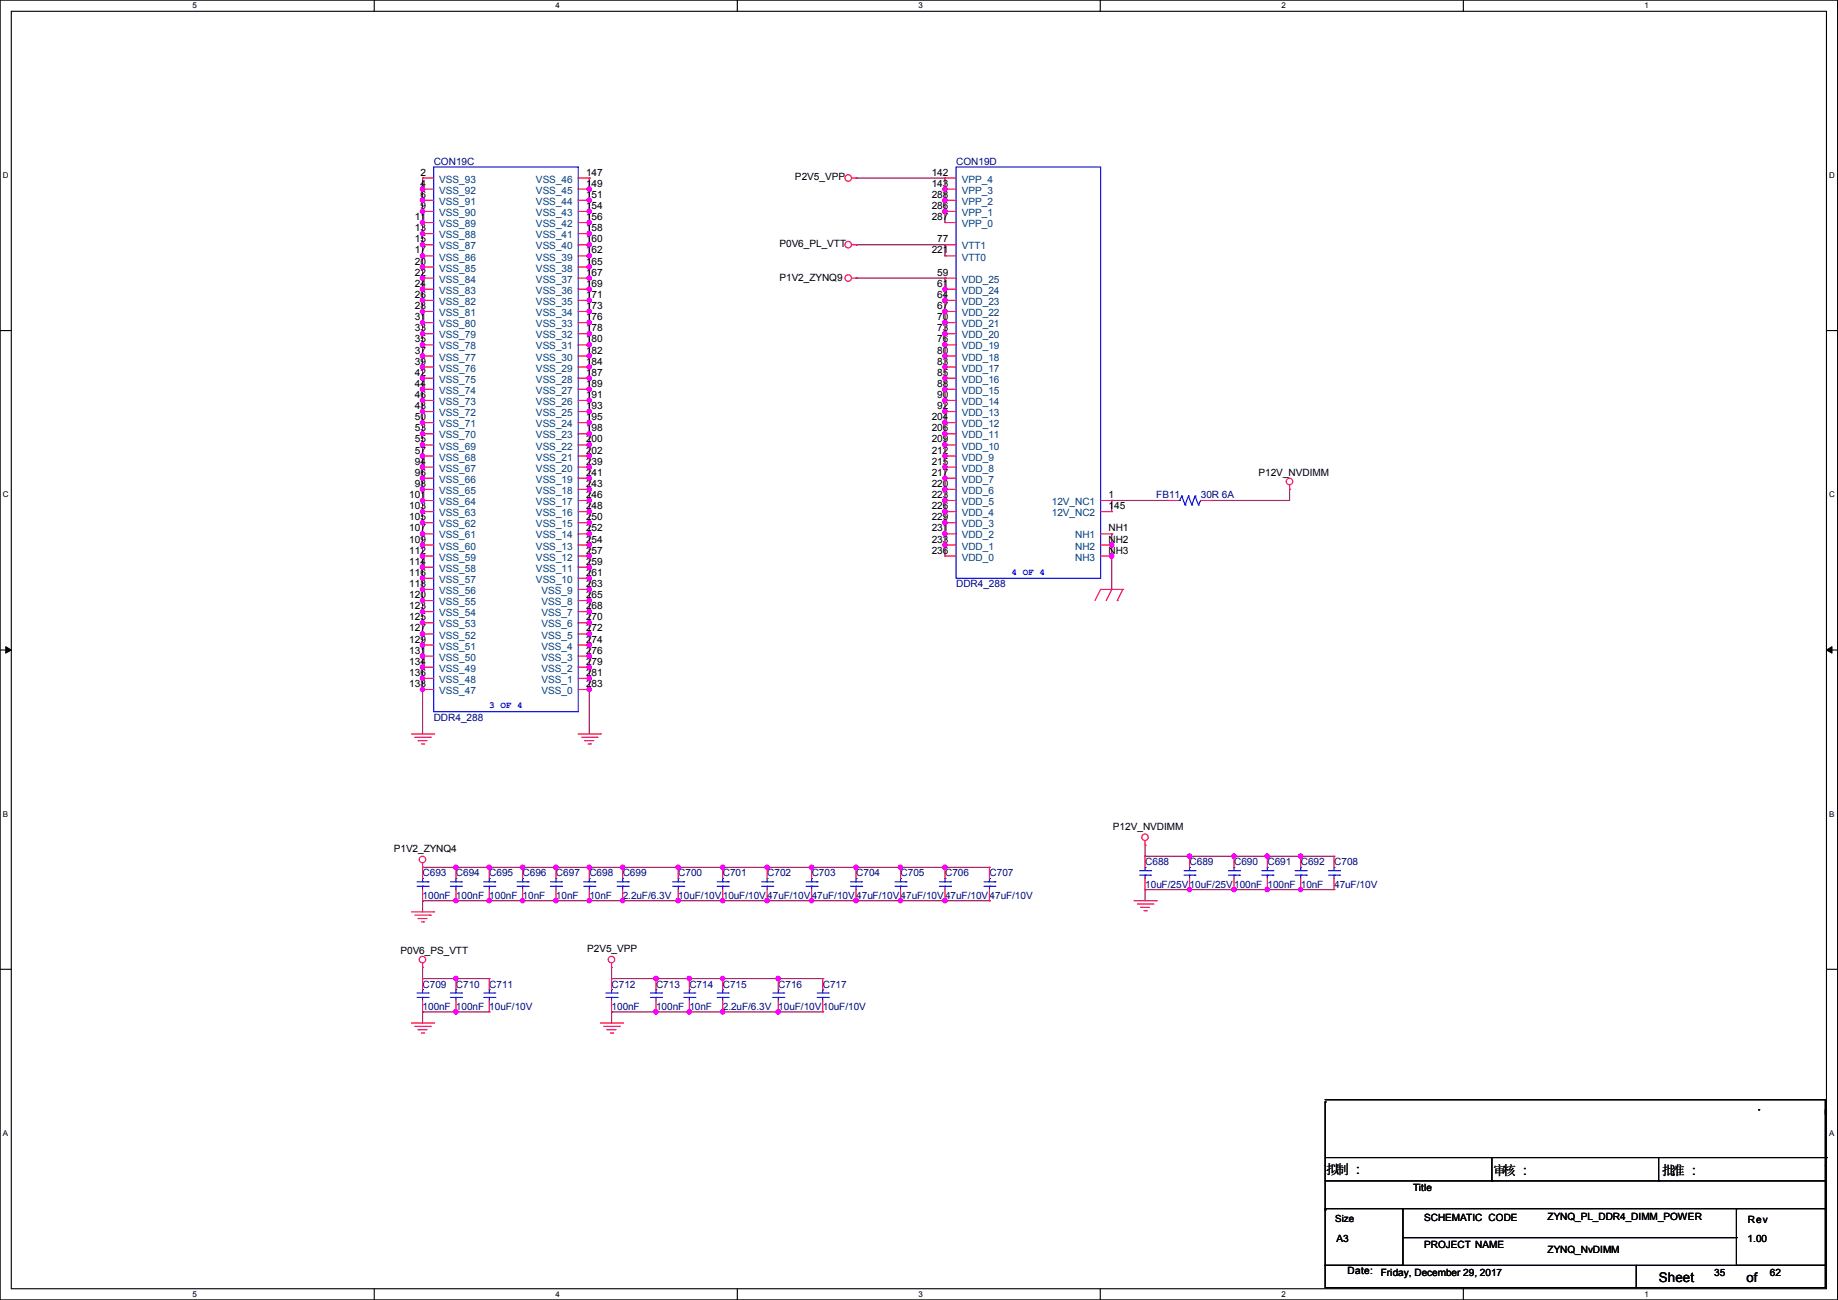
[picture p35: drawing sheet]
<svg xmlns="http://www.w3.org/2000/svg" width="420mm" height="297mm" viewBox="0 0 420 297" stroke-linecap="round" stroke-linejoin="round" font-family="sans-serif">
<defs><g id="words">
<g font-size="3">
<text x="303.1" y="268.2">拟制 :::</text>
<text x="303.1" y="268.2">拟制</text>
<text x="341.2" y="268.5">审核 :::</text>
<text x="341.2" y="268.5">审核</text>
<text x="379.8" y="268.5">批准 :::</text>
<text x="379.8" y="268.5">批准</text>
<text x="379" y="292.9">Sheet</text>
<text x="399.1" y="292.8">of</text>
</g>
<g font-size="2.3">
<text x="96.1" y="40.1">2</text>
<text x="133.9" y="40.1">147</text>
<text x="181.7" y="41.2">P2V5_VPP</text>
<text x="212.9" y="40.1">142</text>
<text x="96.1" y="47.8">9</text>
<text x="96.1" y="45.2">6</text>
<text x="96.1" y="42.7">4</text>
<text x="133.9" y="47.8">154</text>
<text x="133.9" y="45.2">151</text>
<text x="133.9" y="42.7">149</text>
<text x="212.9" y="42.7">143</text>
<text x="212.9" y="47.8">286</text>
<text x="212.9" y="45.2">288</text>
<text x="94.8" y="52.8">13</text>
<text x="94.8" y="50.3">11</text>
<text x="133.9" y="52.8">158</text>
<text x="133.9" y="50.3">156</text>
<text x="212.9" y="50.3">287</text>
<text x="94.8" y="57.9">17</text>
<text x="94.8" y="55.4">15</text>
<text x="133.9" y="57.9">162</text>
<text x="133.9" y="55.4">160</text>
<text x="178.1" y="56.5">P0V6_PL_VTT</text>
<text x="212.9" y="57.9">221</text>
<text x="214.2" y="55.4">77</text>
<text x="94.8" y="65.5">24</text>
<text x="94.8" y="63">22</text>
<text x="94.8" y="60.5">20</text>
<text x="133.9" y="65.5">169</text>
<text x="133.9" y="63">167</text>
<text x="133.9" y="60.5">165</text>
<text x="178.1" y="64.1">P1V2_ZYNQ9</text>
<text x="214.2" y="65.5">61</text>
<text x="214.2" y="63">59</text>
<text x="94.8" y="70.6">28</text>
<text x="94.8" y="68.1">26</text>
<text x="133.9" y="70.6">173</text>
<text x="133.9" y="68.1">171</text>
<text x="214.2" y="70.6">67</text>
<text x="214.2" y="68.1">64</text>
<text x="94.8" y="75.7">33</text>
<text x="94.8" y="73.2">31</text>
<text x="133.9" y="75.7">178</text>
<text x="133.9" y="73.2">176</text>
<text x="214.2" y="75.7">73</text>
<text x="214.2" y="73.2">70</text>
<text x="94.8" y="83.3">39</text>
<text x="94.8" y="80.8">37</text>
<text x="94.8" y="78.2">35</text>
<text x="133.9" y="83.3">184</text>
<text x="133.9" y="80.8">182</text>
<text x="133.9" y="78.2">180</text>
<text x="214.2" y="83.3">83</text>
<text x="214.2" y="80.8">80</text>
<text x="214.2" y="78.2">76</text>
<text x="94.8" y="88.4">44</text>
<text x="94.8" y="85.9">42</text>
<text x="133.9" y="88.4">189</text>
<text x="133.9" y="85.9">187</text>
<text x="214.2" y="88.4">88</text>
<text x="214.2" y="85.9">85</text>
<text x="94.8" y="93.5">48</text>
<text x="94.8" y="90.9">46</text>
<text x="133.9" y="93.5">193</text>
<text x="133.9" y="90.9">191</text>
<text x="214.2" y="93.5">92</text>
<text x="214.2" y="90.9">90</text>
<text x="94.8" y="101.1">55</text>
<text x="94.8" y="98.6">53</text>
<text x="94.8" y="96">50</text>
<text x="133.9" y="101.1">200</text>
<text x="133.9" y="98.6">198</text>
<text x="133.9" y="96">195</text>
<text x="212.9" y="101.1">209</text>
<text x="212.9" y="98.6">206</text>
<text x="212.9" y="96">204</text>
<text x="94.8" y="106.2">94</text>
<text x="94.8" y="103.6">57</text>
<text x="133.9" y="106.2">239</text>
<text x="133.9" y="103.6">202</text>
<text x="212.9" y="106.2">215</text>
<text x="212.9" y="103.6">212</text>
<text x="93.5" y="113.8">101</text>
<text x="94.8" y="111.3">98</text>
<text x="94.8" y="108.7">96</text>
<text x="133.9" y="113.8">246</text>
<text x="133.9" y="111.3">243</text>
<text x="133.9" y="108.7">241</text>
<text x="212.9" y="113.8">223</text>
<text x="212.9" y="111.3">220</text>
<text x="212.9" y="108.7">217</text>
<text x="253.3" y="113.8">1</text>
<text x="287.6" y="108.8">P12V_NVDIMM</text>
<text x="93.5" y="118.9">105</text>
<text x="93.5" y="116.3">103</text>
<text x="133.9" y="118.9">250</text>
<text x="133.9" y="116.3">248</text>
<text x="212.9" y="118.9">229</text>
<text x="212.9" y="116.3">226</text>
<text x="253.3" y="116.3">145</text>
<text x="93.5" y="124">109</text>
<text x="93.5" y="121.4">107</text>
<text x="133.9" y="124">254</text>
<text x="133.9" y="121.4">252</text>
<text x="212.9" y="124">233</text>
<text x="212.9" y="121.4">231</text>
<text x="253.3" y="121.4">NH1</text>
<text x="253.3" y="124">NH2</text>
<text x="93.5" y="131.6">116</text>
<text x="93.5" y="129">114</text>
<text x="93.5" y="126.5">112</text>
<text x="133.9" y="131.6">261</text>
<text x="133.9" y="129">259</text>
<text x="133.9" y="126.5">257</text>
<text x="212.9" y="126.5">236</text>
<text x="253.3" y="126.5">NH3</text>
<text x="93.5" y="136.7">120</text>
<text x="93.5" y="134.1">118</text>
<text x="133.9" y="136.7">265</text>
<text x="133.9" y="134.1">263</text>
<text x="93.5" y="141.7">125</text>
<text x="93.5" y="139.2">123</text>
<text x="133.9" y="141.7">270</text>
<text x="133.9" y="139.2">268</text>
<text x="93.5" y="149.4">131</text>
<text x="93.5" y="146.8">129</text>
<text x="93.5" y="144.3">127</text>
<text x="133.9" y="149.4">276</text>
<text x="133.9" y="146.8">274</text>
<text x="133.9" y="144.3">272</text>
<text x="93.5" y="154.4">136</text>
<text x="93.5" y="151.9">134</text>
<text x="133.9" y="154.4">281</text>
<text x="133.9" y="151.9">279</text>
<text x="93.5" y="157">138</text>
<text x="133.9" y="157">283</text>
<text x="254.3" y="189.6">P12V_NVDIMM</text>
<text x="90" y="194.6">P1V2_ZYNQ4</text>
<text x="91.5" y="218">P0V6_PS_VTT</text>
<text x="134.2" y="217.5">P2V5_VPP</text>
<text x="322.9" y="272.1">Title</text>
<text x="325.4" y="279">SCHEMATIC CODE</text>
<text x="353.6" y="278.7">ZYNQ_PL_DDR4_DIMM_POWER</text>
<text x="399.4" y="279.5">Rev</text>
<text x="305.4" y="283.8">A3</text>
<text x="325.4" y="285.1">PROJECT NAME</text>
<text x="353.6" y="286.3">ZYNQ_NvDIMM</text>
<text x="399.4" y="283.8">1.00</text>
<text x="307.9" y="291.2">Date:</text>
<text x="315.5" y="291.4">Friday, December 29, 2017</text>
<text x="391.7" y="291.4">35</text>
<text x="404.4" y="291.4">62</text>
</g>
<g font-size="2.3" fill="#000080">
<text x="99.1" y="37.7">CON19C</text>
<text x="218.5" y="37.7">CON19D</text>
<text x="264.2" y="113.9">FB11</text>
<text x="274.4" y="113.9">30R 6A</text>
<text x="218.5" y="134.2">DDR4_288</text>
<text x="99.1" y="164.7">DDR4_288</text>
<text x="261.7" y="197.7">C688</text>
<text x="271.8" y="197.7">C689</text>
<text x="282" y="197.7">C690</text>
<text x="289.6" y="197.7">C691</text>
<text x="297.2" y="197.7">C692</text>
<text x="304.9" y="197.7">C708</text>
<text x="96.6" y="200.2">C693</text>
<text x="104.2" y="200.2">C694</text>
<text x="111.8" y="200.2">C695</text>
<text x="119.4" y="200.2">C696</text>
<text x="127" y="200.2">C697</text>
<text x="134.7" y="200.2">C698</text>
<text x="142.3" y="200.2">C699</text>
<text x="155" y="200.2">C700</text>
<text x="165.2" y="200.2">C701</text>
<text x="175.3" y="200.2">C702</text>
<text x="185.5" y="200.2">C703</text>
<text x="195.6" y="200.2">C704</text>
<text x="205.8" y="200.2">C705</text>
<text x="216" y="200.2">C706</text>
<text x="226.1" y="200.2">C707</text>
<text x="261.7" y="202.8">10uF/25V</text>
<text x="271.8" y="202.8">10uF/25V</text>
<text x="282" y="202.8">100nF</text>
<text x="289.6" y="202.8">100nF</text>
<text x="297.2" y="202.8">10nF</text>
<text x="304.9" y="202.8">47uF/10V</text>
<text x="96.6" y="205.3">100nF</text>
<text x="104.2" y="205.3">100nF</text>
<text x="111.8" y="205.3">100nF</text>
<text x="119.4" y="205.3">10nF</text>
<text x="127" y="205.3">10nF</text>
<text x="134.7" y="205.3">10nF</text>
<text x="142.3" y="205.3">2.2uF/6.3V</text>
<text x="155" y="205.3">10uF/10V</text>
<text x="165.2" y="205.3">10uF/10V</text>
<text x="175.3" y="205.3">47uF/10V</text>
<text x="185.5" y="205.3">47uF/10V</text>
<text x="195.6" y="205.3">47uF/10V</text>
<text x="205.8" y="205.3">47uF/10V</text>
<text x="216" y="205.3">47uF/10V</text>
<text x="226.1" y="205.3">47uF/10V</text>
<text x="96.6" y="225.6">C709</text>
<text x="104.2" y="225.6">C710</text>
<text x="111.8" y="225.6">C711</text>
<text x="139.8" y="225.6">C712</text>
<text x="149.9" y="225.6">C713</text>
<text x="157.5" y="225.6">C714</text>
<text x="165.2" y="225.6">C715</text>
<text x="177.9" y="225.6">C716</text>
<text x="188" y="225.6">C717</text>
<text x="96.6" y="230.7">100nF</text>
<text x="104.2" y="230.7">100nF</text>
<text x="111.8" y="230.7">10uF/10V</text>
<text x="139.8" y="230.7">100nF</text>
<text x="149.9" y="230.7">100nF</text>
<text x="157.5" y="230.7">10nF</text>
<text x="165.2" y="230.7">2.2uF/6.3V</text>
<text x="177.9" y="230.7">10uF/10V</text>
<text x="188" y="230.7">10uF/10V</text>
</g>
<g font-size="2.3" fill="#004080">
<text x="100.4" y="41.7">VSS_93</text>
<text x="122.5" y="41.7">VSS_46</text>
<text x="219.8" y="41.7">VPP_4</text>
<text x="100.4" y="46.8">VSS_91</text>
<text x="100.4" y="44.3">VSS_92</text>
<text x="122.5" y="46.8">VSS_44</text>
<text x="122.5" y="44.3">VSS_45</text>
<text x="219.8" y="44.3">VPP_3</text>
<text x="219.8" y="46.8">VPP_2</text>
<text x="100.4" y="51.9">VSS_89</text>
<text x="100.4" y="49.4">VSS_90</text>
<text x="122.5" y="51.9">VSS_42</text>
<text x="122.5" y="49.4">VSS_43</text>
<text x="219.8" y="51.9">VPP_0</text>
<text x="219.8" y="49.4">VPP_1</text>
<text x="100.4" y="59.5">VSS_86</text>
<text x="100.4" y="57">VSS_87</text>
<text x="100.4" y="54.4">VSS_88</text>
<text x="122.5" y="59.5">VSS_39</text>
<text x="122.5" y="57">VSS_40</text>
<text x="122.5" y="54.4">VSS_41</text>
<text x="219.8" y="59.5">VTT0</text>
<text x="219.8" y="57">VTT1</text>
<text x="100.4" y="64.6">VSS_84</text>
<text x="100.4" y="62.1">VSS_85</text>
<text x="122.5" y="64.6">VSS_37</text>
<text x="122.5" y="62.1">VSS_38</text>
<text x="219.8" y="64.6">VDD_25</text>
<text x="100.4" y="69.7">VSS_82</text>
<text x="100.4" y="67.1">VSS_83</text>
<text x="122.5" y="69.7">VSS_35</text>
<text x="122.5" y="67.1">VSS_36</text>
<text x="219.8" y="69.7">VDD_23</text>
<text x="219.8" y="67.1">VDD_24</text>
<text x="100.4" y="77.3">VSS_79</text>
<text x="100.4" y="74.8">VSS_80</text>
<text x="100.4" y="72.2">VSS_81</text>
<text x="122.5" y="77.3">VSS_32</text>
<text x="122.5" y="74.8">VSS_33</text>
<text x="122.5" y="72.2">VSS_34</text>
<text x="219.8" y="77.3">VDD_20</text>
<text x="219.8" y="74.8">VDD_21</text>
<text x="219.8" y="72.2">VDD_22</text>
<text x="100.4" y="82.4">VSS_77</text>
<text x="100.4" y="79.8">VSS_78</text>
<text x="122.5" y="82.4">VSS_30</text>
<text x="122.5" y="79.8">VSS_31</text>
<text x="219.8" y="82.4">VDD_18</text>
<text x="219.8" y="79.8">VDD_19</text>
<text x="100.4" y="87.5">VSS_75</text>
<text x="100.4" y="84.9">VSS_76</text>
<text x="122.5" y="87.5">VSS_28</text>
<text x="122.5" y="84.9">VSS_29</text>
<text x="219.8" y="87.5">VDD_16</text>
<text x="219.8" y="84.9">VDD_17</text>
<text x="100.4" y="95.1">VSS_72</text>
<text x="100.4" y="92.5">VSS_73</text>
<text x="100.4" y="90">VSS_74</text>
<text x="122.5" y="95.1">VSS_25</text>
<text x="122.5" y="92.5">VSS_26</text>
<text x="122.5" y="90">VSS_27</text>
<text x="219.8" y="95.1">VDD_13</text>
<text x="219.8" y="92.5">VDD_14</text>
<text x="219.8" y="90">VDD_15</text>
<text x="100.4" y="100.2">VSS_70</text>
<text x="100.4" y="97.6">VSS_71</text>
<text x="122.5" y="100.2">VSS_23</text>
<text x="122.5" y="97.6">VSS_24</text>
<text x="219.8" y="100.2">VDD_11</text>
<text x="219.8" y="97.6">VDD_12</text>
<text x="100.4" y="107.8">VSS_67</text>
<text x="100.4" y="105.2">VSS_68</text>
<text x="100.4" y="102.7">VSS_69</text>
<text x="122.5" y="107.8">VSS_20</text>
<text x="122.5" y="105.2">VSS_21</text>
<text x="122.5" y="102.7">VSS_22</text>
<text x="219.8" y="107.8">VDD_8</text>
<text x="219.8" y="105.2">VDD_9</text>
<text x="219.8" y="102.7">VDD_10</text>
<text x="100.4" y="112.9">VSS_65</text>
<text x="100.4" y="110.3">VSS_66</text>
<text x="122.5" y="112.9">VSS_18</text>
<text x="122.5" y="110.3">VSS_19</text>
<text x="219.8" y="112.9">VDD_6</text>
<text x="219.8" y="110.3">VDD_7</text>
<text x="100.4" y="117.9">VSS_63</text>
<text x="100.4" y="115.4">VSS_64</text>
<text x="122.5" y="117.9">VSS_16</text>
<text x="122.5" y="115.4">VSS_17</text>
<text x="219.8" y="117.9">VDD_4</text>
<text x="219.8" y="115.4">VDD_5</text>
<text x="240.3" y="115.4">12V_NC1</text>
<text x="240.3" y="117.9">12V_NC2</text>
<text x="100.4" y="125.6">VSS_60</text>
<text x="100.4" y="123">VSS_61</text>
<text x="100.4" y="120.5">VSS_62</text>
<text x="122.5" y="125.6">VSS_13</text>
<text x="122.5" y="123">VSS_14</text>
<text x="122.5" y="120.5">VSS_15</text>
<text x="219.8" y="125.6">VDD_1</text>
<text x="219.8" y="123">VDD_2</text>
<text x="219.8" y="120.5">VDD_3</text>
<text x="245.7" y="123">NH1</text>
<text x="245.7" y="125.6">NH2</text>
<text x="100.4" y="130.6">VSS_58</text>
<text x="100.4" y="128.1">VSS_59</text>
<text x="122.5" y="130.6">VSS_11</text>
<text x="122.5" y="128.1">VSS_12</text>
<text x="219.8" y="128.1">VDD_0</text>
<text x="245.7" y="128.1">NH3</text>
<text x="100.4" y="135.7">VSS_56</text>
<text x="100.4" y="133.2">VSS_57</text>
<text x="122.5" y="133.2">VSS_10</text>
<text x="123.7" y="135.7">VSS_9</text>
<text x="100.4" y="143.3">VSS_53</text>
<text x="100.4" y="140.8">VSS_54</text>
<text x="100.4" y="138.3">VSS_55</text>
<text x="123.7" y="143.3">VSS_6</text>
<text x="123.7" y="140.8">VSS_7</text>
<text x="123.7" y="138.3">VSS_8</text>
<text x="100.4" y="148.4">VSS_51</text>
<text x="100.4" y="145.9">VSS_52</text>
<text x="123.7" y="148.4">VSS_4</text>
<text x="123.7" y="145.9">VSS_5</text>
<text x="100.4" y="153.5">VSS_49</text>
<text x="100.4" y="151">VSS_50</text>
<text x="123.7" y="153.5">VSS_2</text>
<text x="123.7" y="151">VSS_3</text>
<text x="100.4" y="158.6">VSS_47</text>
<text x="100.4" y="156">VSS_48</text>
<text x="123.7" y="158.6">VSS_0</text>
<text x="123.7" y="156">VSS_1</text>
</g>
<text font-size="2.2" x="305.1" y="279.2">Size</text>
<g font-size="2.1" fill="#00f">
<text x="231.2" y="131.3">4 OF 4</text>
<text x="111.8" y="161.8">3 OF 4</text>
</g>
<g font-size="1.8">
<text x="44" y="1.9">5</text>
<text x="127" y="1.9">4</text>
<text x="209.9" y="1.9">3</text>
<text x="292.9" y="1.9">2</text>
<text x="375.8" y="1.9">1</text>
<text x=".7" y="40.6">D</text>
<text x="418" y="40.6">D</text>
<text x=".7" y="113.6">C</text>
<text x="418" y="113.6">C</text>
<text x=".7" y="186.6">B</text>
<text x="418" y="186.6">B</text>
<text x=".7" y="259.5">A</text>
<text x="418" y="259.5">A</text>
<text x="44" y="296.3">5</text>
<text x="127" y="296.3">4</text>
<text x="209.9" y="296.3">3</text>
<text x="292.9" y="296.3">2</text>
<text x="375.8" y="296.3">1</text>
</g>
</g></defs>
<path d="M0 0h419.9v297h-419.9zM2.6 2.6h414.8v291.8h-414.8z" fill="none" stroke="#000" stroke-width=".25"/>
<g fill="#fff">
<path d="M44 .3h1v2h-1z"/>
<path d="M44 294.7h1v2h-1z"/>
</g>
<path d="M85.5 0v2.6M85.5 294.4v2.6" fill="none" stroke="#000" stroke-width=".25"/>
<g fill="#fff">
<path d="M127 .3h.9v2h-.9z"/>
<path d="M127 294.7h.9v2h-.9z"/>
</g>
<path d="M168.5 0v2.6M168.5 294.4v2.6" fill="none" stroke="#000" stroke-width=".25"/>
<g fill="#fff">
<path d="M209.9 .3h1v2h-1z"/>
<path d="M209.9 294.7h1v2h-1z"/>
</g>
<path d="M251.4 0v2.6M251.4 294.4v2.6" fill="none" stroke="#000" stroke-width=".25"/>
<g fill="#fff">
<path d="M292.9 .3h.9v2h-.9z"/>
<path d="M292.9 294.7h.9v2h-.9z"/>
</g>
<path d="M334.4 0v2.6M334.4 294.4v2.6" fill="none" stroke="#000" stroke-width=".25"/>
<g fill="#fff">
<path d="M375.8 .3h1v2h-1z"/>
<path d="M375.8 294.7h1v2h-1z"/>
<path d="M.7 39h1.2v2h-1.2z"/>
<path d="M418 39h1.3v2h-1.3z"/>
<path d="M.7 112h1.2v2h-1.2z"/>
<path d="M418 112h1.3v2h-1.3z"/>
</g>
<path d="M0 75.5h2.6M417.4 75.5h2.5" fill="none" stroke="#000" stroke-width=".25"/>
<g fill="#fff">
<path d="M.7 185h1.2v1.9h-1.2z"/>
<path d="M418 185h1.2v1.9h-1.2z"/>
</g>
<path d="M0 148.5h2.6M417.4 148.5h2.5" fill="none" stroke="#000" stroke-width=".25"/>
<path d="M1.3 147.7l1.3 .8-1.3 .7zM417.4 148.5l1.2-.8v1.5z" fill="#000" stroke="#000" stroke-width=".23"/>
<g fill="#fff">
<path d="M.7 257.9h1.2v2h-1.2z"/>
<path d="M418 257.9h1.2v2h-1.2z"/>
</g>
<g fill="none" stroke="#000" stroke-width=".25">
<path d="M0 221.4h2.6M417.4 221.4h2.5M302.8 251.8h.1M302.8 251.8v24.6M302.8 251.2h114.3M401.9 253.5h.1M417.1 251.2h.1M417.1 251.2v24.9M302.8 276.1h17.8v13h-17.8zM302.8 276.4h.1M302.8 269.8h114.3M303.1 264.5h114.3"/>
<path d="M320.6 276.1h76.2M340.9 269.8h.1M340.9 264.5v5.3M379 269.8h.1M379 264.5v5.3M396.8 276.1h20.3v13h-20.3zM396.8 276.1h.1M417.1 269.8h.1M417.1 266.2h.1M417.1 276.1h.1M417.4 264.5h.1M302.8 289.1h71.1v5.1h-71.1z"/>
<path d="M320.6 282.7h76.2M373.9 289.1h43.2v5.1h-43.2zM396.8 282.7h.1"/>
</g>
<g fill="none" stroke="#800040" stroke-width=".25">
<path d="M96.6 40.7h.1M96.6 43.2h.1M96.6 45.8h.1M96.6 48.3h.1M96.6 50.8h.1M96.6 53.4h.1M96.6 55.9h.1M96.6 58.5h.1M96.6 40.7v127M134.7 40.7h.1M134.7 43.2h.1M134.7 45.8h.1"/>
<path d="M134.7 48.3h.1M134.7 50.8h.1M134.7 53.4h.1M134.7 55.9h.1M134.7 58.5h.1M134.7 40.7v127M195.6 55.9h.1M195.6 40.7h.1M195.6 40.7h20.3v10.1M195.6 55.9h20.3M215.9 55.9h.1M215.9 43.2h.1"/>
<path d="M215.9 45.8h.1M215.9 48.3h.1M215.9 50.8h.1M215.9 55.9v2.6M96.6 61h.1M96.6 63.5h.1M96.6 66.1h.1M96.6 68.6h.1M96.6 71.2h.1M96.6 73.7h.1M96.6 76.2h.1M96.6 78.8h.1"/>
<path d="M134.7 61h.1M134.7 63.5h.1M134.7 66.1h.1M134.7 68.6h.1M134.7 71.2h.1M134.7 73.7h.1M134.7 76.2h.1M134.7 78.8h.1M195.6 63.5h.1M195.6 63.5h20.3M215.9 63.5h.1M215.9 66.1h.1"/>
<path d="M215.9 68.6h.1M215.9 71.2h.1M215.9 73.7h.1M215.9 76.2h.1M215.9 78.8h.1M215.9 63.5v63.5M96.6 81.3h.1M96.6 83.9h.1M96.6 86.4h.1M96.6 88.9h.1M96.6 91.5h.1M96.6 94h.1"/>
<path d="M96.6 96.6h.1M96.6 99.1h.1M134.7 81.3h.1M134.7 83.9h.1M134.7 86.4h.1M134.7 88.9h.1M134.7 91.5h.1M134.7 94h.1M134.7 96.6h.1M134.7 99.1h.1M215.9 81.3h.1M215.9 83.9h.1"/>
<path d="M215.9 86.4h.1M215.9 88.9h.1M215.9 91.5h.1M215.9 94h.1M215.9 96.6h.1M215.9 99.1h.1M96.6 101.6h.1M96.6 104.2h.1M96.6 106.7h.1M96.6 109.3h.1M96.6 111.8h.1M96.6 114.3h.1"/>
<path d="M96.6 116.9h.1M96.6 119.4h.1M134.7 101.6h.1M134.7 104.2h.1M134.7 106.7h.1M134.7 109.3h.1M134.7 111.8h.1M134.7 114.3h.1M134.7 116.9h.1M134.7 119.4h.1M215.9 101.6h.1M215.9 104.2h.1"/>
<path d="M215.9 106.7h.1M215.9 109.3h.1M215.9 111.8h.1M215.9 114.3h.1M215.9 116.9h.1M215.9 119.4h.1M254 114.3h.1M254 114.3v2.6M254 114.3h12.7M276.9 114.3h.1M294.7 111.8h.1M294.7 111.8v2.5h-17.8"/>
<path d="M96.6 122h.1M96.6 124.5h.1M96.6 127h.1M96.6 129.6h.1M96.6 132.1h.1M96.6 134.7h.1M96.6 137.2h.1M96.6 139.7h.1M134.7 122h.1M134.7 124.5h.1M134.7 127h.1M134.7 129.6h.1"/>
<path d="M134.7 132.1h.1M134.7 134.7h.1M134.7 137.2h.1M134.7 139.7h.1M215.9 122h.1M215.9 124.5h.1M254 122h.1M254 124.5h.1M254 127h.1M254 122v12.7M96.6 142.3h.1M96.6 144.8h.1"/>
<path d="M96.6 147.4h.1M96.6 149.9h.1M96.6 152.4h.1M96.6 155h.1M96.6 157.5h.1M134.7 142.3h.1M134.7 144.8h.1M134.7 147.4h.1M134.7 149.9h.1M134.7 152.4h.1M134.7 155h.1M134.7 157.5h.1"/>
<path d="M96.6 198.2h.1M96.6 198.2h129.5M104.2 198.2h.1M119.4 198.2h.1M127 198.2h.1M134.7 198.2h.1M142.3 198.2h.1M155 198.2h.1M175.3 198.2h.1M185.5 198.2h.1M195.6 198.2h.1M205.8 198.2h.1"/>
<path d="M215.9 198.2h.1M226.1 198.2h.1M261.7 195.6h.1M261.7 195.6h43.1M261.7 193.1v2.5M271.8 195.6h.1M282 195.6h.1M289.6 195.6h.1M297.2 195.6h.1M96.6 205.8h.1M96.6 205.8v2.5M96.6 205.8h129.5"/>
<path d="M104.2 205.8h.1M119.4 205.8h.1M127 205.8h.1M134.7 205.8h.1M142.3 205.8h.1M155 205.8h.1M175.3 205.8h.1M185.5 205.8h.1M195.6 205.8h.1M205.8 205.8h.1M215.9 205.8h.1M226.1 205.8h.1"/>
<path d="M261.7 203.2h.1M261.7 203.2h43.1M261.7 203.2v2.6M271.8 203.2h.1M282 203.2h.1M289.6 203.2h.1M297.2 203.2h.1M96.6 231.2h.1M96.6 223.6h.1M96.6 221h.1M96.6 221v2.6M96.6 231.2v2.5"/>
<path d="M96.6 231.2h15.2M96.6 223.6h15.2M104.2 223.6h.1M104.2 231.2h.1M139.7 231.2h.1M139.7 223.6h.1M139.7 231.2h48.3M139.7 223.6h48.3M139.7 221v2.6M139.7 231.2v2.5M149.9 231.2h.1M149.9 223.6h.1"/>
<path d="M157.5 231.2h.1M157.5 223.6h.1M165.1 231.2h.1M165.1 223.6h.1M177.8 231.2h.1M177.8 223.6h.1M188 223.6h.1"/>
</g>
<g fill="#f0f" stroke="#f0f" stroke-width=".25">
<circle cx="134.6" cy="43.2" r=".49"/>
<circle cx="134.6" cy="48.3" r=".49"/>
<circle cx="134.6" cy="45.7" r=".49"/>
<circle cx="134.6" cy="53.4" r=".49"/>
<circle cx="134.6" cy="50.8" r=".49"/>
<circle cx="134.6" cy="58.4" r=".49"/>
<circle cx="134.6" cy="55.9" r=".49"/>
<circle cx="134.6" cy="61" r=".49"/>
<circle cx="134.6" cy="66.1" r=".49"/>
<circle cx="134.6" cy="63.5" r=".49"/>
<circle cx="134.6" cy="71.1" r=".49"/>
<circle cx="134.6" cy="68.6" r=".49"/>
<circle cx="134.6" cy="73.7" r=".49"/>
<circle cx="134.6" cy="78.8" r=".49"/>
<circle cx="134.6" cy="76.2" r=".49"/>
<circle cx="134.6" cy="83.8" r=".49"/>
<circle cx="134.6" cy="81.3" r=".49"/>
<circle cx="134.6" cy="88.9" r=".49"/>
<circle cx="134.6" cy="86.4" r=".49"/>
<circle cx="134.6" cy="91.5" r=".49"/>
<circle cx="134.6" cy="96.5" r=".49"/>
<circle cx="134.6" cy="94" r=".49"/>
<circle cx="134.6" cy="99.1" r=".49"/>
<circle cx="134.6" cy="104.2" r=".49"/>
<circle cx="134.6" cy="101.6" r=".49"/>
<circle cx="134.6" cy="106.7" r=".49"/>
<circle cx="134.6" cy="109.2" r=".49"/>
<circle cx="134.6" cy="114.3" r=".49"/>
<circle cx="134.6" cy="111.8" r=".49"/>
<circle cx="134.6" cy="119.4" r=".49"/>
<circle cx="134.6" cy="116.9" r=".49"/>
<circle cx="134.6" cy="121.9" r=".49"/>
<circle cx="134.6" cy="124.5" r=".49"/>
<circle cx="134.6" cy="127" r=".49"/>
<circle cx="134.6" cy="129.6" r=".49"/>
<circle cx="134.6" cy="134.6" r=".49"/>
<circle cx="134.6" cy="132.1" r=".49"/>
<circle cx="134.6" cy="139.7" r=".49"/>
<circle cx="134.6" cy="137.2" r=".49"/>
<circle cx="134.6" cy="142.3" r=".49"/>
<circle cx="134.6" cy="144.8" r=".49"/>
<circle cx="134.6" cy="147.3" r=".49"/>
<circle cx="134.6" cy="152.4" r=".49"/>
<circle cx="134.6" cy="149.9" r=".49"/>
<circle cx="134.6" cy="155" r=".49"/>
<circle cx="96.5" cy="45.7" r=".49"/>
<circle cx="96.5" cy="43.2" r=".49"/>
<circle cx="96.5" cy="48.3" r=".49"/>
<circle cx="96.5" cy="53.4" r=".49"/>
<circle cx="96.5" cy="50.8" r=".49"/>
<circle cx="96.5" cy="58.4" r=".49"/>
<circle cx="96.5" cy="55.9" r=".49"/>
<circle cx="96.5" cy="63.5" r=".49"/>
<circle cx="96.5" cy="61" r=".49"/>
<circle cx="96.5" cy="68.6" r=".49"/>
<circle cx="96.5" cy="66.1" r=".49"/>
<circle cx="96.5" cy="73.7" r=".49"/>
<circle cx="96.5" cy="71.1" r=".49"/>
<circle cx="96.5" cy="78.8" r=".49"/>
<circle cx="96.5" cy="76.2" r=".49"/>
<circle cx="96.5" cy="83.8" r=".49"/>
<circle cx="96.5" cy="81.3" r=".49"/>
<circle cx="96.5" cy="88.9" r=".49"/>
<circle cx="96.5" cy="86.4" r=".49"/>
<circle cx="96.5" cy="91.5" r=".49"/>
<circle cx="96.5" cy="96.5" r=".49"/>
<circle cx="96.5" cy="94" r=".49"/>
<circle cx="96.5" cy="99.1" r=".49"/>
<circle cx="96.5" cy="104.2" r=".49"/>
<circle cx="96.5" cy="101.6" r=".49"/>
<circle cx="96.5" cy="106.7" r=".49"/>
<circle cx="96.5" cy="109.2" r=".49"/>
<circle cx="96.5" cy="114.3" r=".49"/>
<circle cx="96.5" cy="111.8" r=".49"/>
<circle cx="96.5" cy="119.4" r=".49"/>
<circle cx="96.5" cy="116.9" r=".49"/>
<circle cx="96.5" cy="121.9" r=".49"/>
<circle cx="96.5" cy="127" r=".49"/>
<circle cx="96.5" cy="124.5" r=".49"/>
<circle cx="96.5" cy="129.6" r=".49"/>
<circle cx="96.5" cy="134.6" r=".49"/>
<circle cx="96.5" cy="132.1" r=".49"/>
<circle cx="96.5" cy="137.2" r=".49"/>
<circle cx="96.5" cy="142.3" r=".49"/>
<circle cx="96.5" cy="139.7" r=".49"/>
<circle cx="96.5" cy="147.3" r=".49"/>
<circle cx="96.5" cy="144.8" r=".49"/>
<circle cx="96.5" cy="152.4" r=".49"/>
<circle cx="96.5" cy="149.9" r=".49"/>
<circle cx="96.5" cy="155" r=".49"/>
<circle cx="254" cy="124.5" r=".49"/>
<circle cx="254" cy="127" r=".49"/>
<circle cx="215.9" cy="66.1" r=".49"/>
<circle cx="215.9" cy="68.6" r=".49"/>
<circle cx="215.9" cy="71.1" r=".49"/>
<circle cx="215.9" cy="73.7" r=".49"/>
<circle cx="215.9" cy="78.8" r=".49"/>
<circle cx="215.9" cy="76.2" r=".49"/>
<circle cx="215.9" cy="81.3" r=".49"/>
<circle cx="215.9" cy="86.4" r=".49"/>
<circle cx="215.9" cy="83.8" r=".49"/>
<circle cx="215.9" cy="88.9" r=".49"/>
<circle cx="215.9" cy="91.5" r=".49"/>
<circle cx="215.9" cy="96.5" r=".49"/>
<circle cx="215.9" cy="94" r=".49"/>
<circle cx="215.9" cy="99.1" r=".49"/>
<circle cx="215.9" cy="104.2" r=".49"/>
<circle cx="215.9" cy="101.6" r=".49"/>
<circle cx="215.9" cy="109.2" r=".49"/>
<circle cx="215.9" cy="106.7" r=".49"/>
<circle cx="215.9" cy="114.3" r=".49"/>
<circle cx="215.9" cy="111.8" r=".49"/>
<circle cx="215.9" cy="119.4" r=".49"/>
<circle cx="215.9" cy="116.9" r=".49"/>
<circle cx="215.9" cy="121.9" r=".49"/>
<circle cx="215.9" cy="124.5" r=".49"/>
<circle cx="215.9" cy="43.2" r=".49"/>
<circle cx="215.9" cy="45.7" r=".49"/>
<circle cx="215.9" cy="48.3" r=".49"/>
<circle cx="96.5" cy="157.5" r=".49"/>
<circle cx="134.6" cy="157.5" r=".49"/>
<circle cx="111.8" cy="205.8" r=".49"/>
<circle cx="104.2" cy="205.8" r=".49"/>
<circle cx="111.8" cy="198.1" r=".49"/>
<circle cx="104.2" cy="198.1" r=".49"/>
<circle cx="119.4" cy="198.1" r=".49"/>
<circle cx="142.3" cy="198.1" r=".49"/>
<circle cx="119.4" cy="205.8" r=".49"/>
<circle cx="134.6" cy="198.1" r=".49"/>
<circle cx="127" cy="198.1" r=".49"/>
<circle cx="134.6" cy="205.8" r=".49"/>
<circle cx="127" cy="205.8" r=".49"/>
<circle cx="142.3" cy="205.8" r=".49"/>
<circle cx="165.1" cy="205.8" r=".49"/>
<circle cx="155" cy="205.8" r=".49"/>
<circle cx="165.1" cy="198.1" r=".49"/>
<circle cx="155" cy="198.1" r=".49"/>
<circle cx="271.8" cy="195.6" r=".49"/>
<circle cx="282" cy="195.6" r=".49"/>
<circle cx="289.6" cy="195.6" r=".49"/>
<circle cx="297.2" cy="195.6" r=".49"/>
<circle cx="271.8" cy="203.2" r=".49"/>
<circle cx="282" cy="203.2" r=".49"/>
<circle cx="289.6" cy="203.2" r=".49"/>
<circle cx="297.2" cy="203.2" r=".49"/>
<circle cx="149.9" cy="231.2" r=".49"/>
<circle cx="157.5" cy="231.2" r=".49"/>
<circle cx="165.1" cy="231.2" r=".49"/>
<circle cx="149.9" cy="223.5" r=".49"/>
<circle cx="157.5" cy="223.5" r=".49"/>
<circle cx="165.1" cy="223.5" r=".49"/>
<circle cx="175.3" cy="198.1" r=".49"/>
<circle cx="175.3" cy="205.8" r=".49"/>
<circle cx="185.4" cy="205.8" r=".49"/>
<circle cx="195.6" cy="205.8" r=".49"/>
<circle cx="185.4" cy="198.1" r=".49"/>
<circle cx="195.6" cy="198.1" r=".49"/>
<circle cx="205.8" cy="198.1" r=".49"/>
<circle cx="215.9" cy="198.1" r=".49"/>
<circle cx="205.8" cy="205.8" r=".49"/>
<circle cx="215.9" cy="205.8" r=".49"/>
<circle cx="177.8" cy="223.5" r=".49"/>
<circle cx="177.8" cy="231.2" r=".49"/>
<circle cx="104.2" cy="223.5" r=".49"/>
<circle cx="104.2" cy="231.2" r=".49"/>
</g>
<g fill="none" stroke="#f00" stroke-width=".25">
<path d="M96.6 58.5h.1M96.6 55.9h.1M96.6 53.4h.1M96.6 50.8h.1M96.6 48.3h.1M96.6 45.8h.1M96.6 43.2h.1M96.6 40.7h.1M96.6 55.9h2.5M96.6 40.7h2.5M96.6 58.5h2.5M96.6 53.4h2.5"/>
<path d="M96.6 50.8h2.5M96.6 48.3h2.5M96.6 45.8h2.5M96.6 43.2h2.5M132.1 55.9h2.6M132.1 40.7h2.6M132.1 58.5h2.6M132.1 53.4h2.6M132.1 50.8h2.6M132.1 48.3h2.6M132.1 45.8h2.6M132.1 43.2h2.6"/>
<path d="M134.7 58.5h.1M134.7 55.9h.1M134.7 53.4h.1M134.7 50.8h.1M134.7 48.3h.1M134.7 45.8h.1M134.7 43.2h.1M134.7 40.7h.1M194.6 55.9h1M194.6 40.7h1M195.6 55.9h.1M195.6 40.7h.1"/>
<path d="M215.9 40.7h.1M215.9 43.2h.1M215.9 50.8h.1M215.9 48.3h.1M215.9 45.8h.1M215.9 58.5h.1M215.9 55.9h.1M215.9 55.9h2.6M215.9 40.7h2.6M215.9 58.5h2.6M215.9 50.8h2.6M215.9 48.3h2.6"/>
<path d="M215.9 45.8h2.6M215.9 43.2h2.6M96.6 78.8h.1M96.6 76.2h.1M96.6 73.7h.1M96.6 71.2h.1M96.6 68.6h.1M96.6 66.1h.1M96.6 63.5h.1M96.6 61h.1M96.6 63.5h2.5M96.6 78.8h2.5"/>
<path d="M96.6 76.2h2.5M96.6 73.7h2.5M96.6 71.2h2.5M96.6 68.6h2.5M96.6 66.1h2.5M96.6 61h2.5M132.1 63.5h2.6M132.1 78.8h2.6M132.1 76.2h2.6M132.1 73.7h2.6M132.1 71.2h2.6M132.1 68.6h2.6"/>
<path d="M132.1 66.1h2.6M132.1 61h2.6M134.7 78.8h.1M134.7 76.2h.1M134.7 73.7h.1M134.7 71.2h.1M134.7 68.6h.1M134.7 66.1h.1M134.7 63.5h.1M134.7 61h.1M194.6 63.5h1M195.6 63.5h.1"/>
<path d="M215.9 78.8h.1M215.9 76.2h.1M215.9 73.7h.1M215.9 71.2h.1M215.9 68.6h.1M215.9 66.1h.1M215.9 63.5h.1M215.9 63.5h2.6M215.9 78.8h2.6M215.9 76.2h2.6M215.9 73.7h2.6M215.9 71.2h2.6"/>
<path d="M215.9 68.6h2.6M215.9 66.1h2.6M96.6 99.1h.1M96.6 96.6h.1M96.6 94h.1M96.6 91.5h.1M96.6 88.9h.1M96.6 86.4h.1M96.6 83.9h.1M96.6 81.3h.1M96.6 99.1h2.5M96.6 96.6h2.5"/>
<path d="M96.6 94h2.5M96.6 91.5h2.5M96.6 88.9h2.5M96.6 86.4h2.5M96.6 83.9h2.5M96.6 81.3h2.5M132.1 99.1h2.6M132.1 96.6h2.6M132.1 94h2.6M132.1 91.5h2.6M132.1 88.9h2.6M132.1 86.4h2.6"/>
<path d="M132.1 83.9h2.6M132.1 81.3h2.6M134.7 99.1h.1M134.7 96.6h.1M134.7 94h.1M134.7 91.5h.1M134.7 88.9h.1M134.7 86.4h.1M134.7 83.9h.1M134.7 81.3h.1M215.9 99.1h.1M215.9 96.6h.1"/>
<path d="M215.9 94h.1M215.9 91.5h.1M215.9 88.9h.1M215.9 86.4h.1M215.9 83.9h.1M215.9 81.3h.1M215.9 99.1h2.6M215.9 96.6h2.6M215.9 94h2.6M215.9 91.5h2.6M215.9 88.9h2.6M215.9 86.4h2.6"/>
<path d="M215.9 83.9h2.6M215.9 81.3h2.6M96.6 119.4h.1M96.6 116.9h.1M96.6 114.3h.1M96.6 111.8h.1M96.6 109.3h.1M96.6 106.7h.1M96.6 104.2h.1M96.6 101.6h.1M96.6 119.4h2.5M96.6 116.9h2.5"/>
<path d="M96.6 114.3h2.5M96.6 111.8h2.5M96.6 109.3h2.5M96.6 106.7h2.5M96.6 104.2h2.5M96.6 101.6h2.5M132.1 119.4h2.6M132.1 116.9h2.6M132.1 114.3h2.6M132.1 111.8h2.6M132.1 109.3h2.6M132.1 106.7h2.6"/>
<path d="M132.1 104.2h2.6M132.1 101.6h2.6M134.7 119.4h.1M134.7 116.9h.1M134.7 114.3h.1M134.7 111.8h.1M134.7 109.3h.1M134.7 106.7h.1M134.7 104.2h.1M134.7 101.6h.1M215.9 119.4h.1M215.9 116.9h.1"/>
<path d="M215.9 114.3h.1M215.9 111.8h.1M215.9 109.3h.1M215.9 106.7h.1M215.9 104.2h.1M215.9 101.6h.1M215.9 119.4h2.6M215.9 116.9h2.6M215.9 114.3h2.6M215.9 111.8h2.6M215.9 109.3h2.6M215.9 106.7h2.6"/>
<path d="M215.9 104.2h2.6M215.9 101.6h2.6M251.5 116.9h2.5M251.5 114.3h2.5M254 114.3h.1M254 116.9h.1M266.7 114.3h.1M266.7 114.3h2.6M274.4 114.3h2.5M276.9 114.3h.1M294.7 111.8h.1M294.7 110.8v1"/>
<path d="M96.6 139.7h.1M96.6 137.2h.1M96.6 134.7h.1M96.6 132.1h.1M96.6 129.6h.1M96.6 127h.1M96.6 124.5h.1M96.6 122h.1M96.6 134.7h2.5M96.6 139.7h2.5M96.6 137.2h2.5M96.6 132.1h2.5"/>
<path d="M96.6 129.6h2.5M96.6 127h2.5M96.6 124.5h2.5M96.6 122h2.5M132.1 134.7h2.6M132.1 139.7h2.6M132.1 137.2h2.6M132.1 132.1h2.6M132.1 129.6h2.6M132.1 127h2.6M132.1 124.5h2.6M132.1 122h2.6"/>
<path d="M134.7 139.7h.1M134.7 137.2h.1M134.7 134.7h.1M134.7 132.1h.1M134.7 129.6h.1M134.7 127h.1M134.7 124.5h.1M134.7 122h.1M215.9 127h.1M215.9 124.5h.1M215.9 122h.1M215.9 127h2.6"/>
<path d="M215.9 124.5h2.6M215.9 122h2.6M251.5 134.7h.1M251.5 134.7l-1.3 2.5M251.5 134.7h5.1M251.5 127h2.5M251.5 124.5h2.5M251.5 122h2.5M254 134.7h.1M254 122h.1M254 124.5h.1M254 127h.1"/>
<path d="M254 134.7l-1.2 2.5M255.3 137.2h.1M256.6 134.7h.1M256.6 134.7l-1.3 2.5M96.6 157.5h.1M96.6 155h.1M96.6 152.4h.1M96.6 149.9h.1M96.6 147.4h.1M96.6 144.8h.1M96.6 142.3h.1M96.6 157.5h2.5"/>
<path d="M96.6 155h2.5M96.6 152.4h2.5M96.6 149.9h2.5M96.6 147.4h2.5M96.6 144.8h2.5M96.6 142.3h2.5M132.1 157.5h2.6M132.1 155h2.6M132.1 152.4h2.6M132.1 149.9h2.6M132.1 147.4h2.6M132.1 144.8h2.6"/>
<path d="M132.1 142.3h2.6M134.7 157.5h.1M134.7 155h.1M134.7 152.4h.1M134.7 149.9h.1M134.7 147.4h.1M134.7 144.8h.1M134.7 142.3h.1M94 167.7h5.1M94.8 168.4h3.5M95.5 169.2h.1M95.5 169.2h2.1"/>
<path d="M96.3 170h.5M96.8 170h.1M98.3 168.4h.1M99.1 167.7h.1M132.1 167.7h5.1M132.9 168.4h3.5M133.6 169.2h.1M133.6 169.2h2.1M134.4 170h.5M134.9 170h.1M136.4 168.4h.1M137.2 167.7h.1"/>
<path d="M96.6 198.2h.1M96.6 197.1v3.6M104.2 198.2h.1M104.2 198.2v2.5M111.8 198.2h.1M111.8 198.2v2.5M119.4 198.2h.1M119.4 198.2v2.5M127 198.2h.1M127 198.2v2.5M134.7 198.2h.1M134.7 198.2v2.5"/>
<path d="M142.3 198.2h.1M142.3 198.2v2.5M155 198.2h.1M155 198.2v2.5M165.1 198.2h.1M165.1 198.2v2.5M175.3 198.2h.1M175.3 198.2v2.5M185.5 198.2h.1M185.5 198.2v2.5M195.6 198.2h.1M195.6 198.2v2.5"/>
<path d="M205.8 198.2h.1M205.8 198.2v2.5M215.9 198.2h.1M215.9 198.2v2.5M226.1 198.2h.1M226.1 198.2v2.5M261.7 193.1h.1M261.7 195.6h.1M261.7 192.1v1M261.7 195.6v2.6M271.8 195.6h.1M271.8 195.6v2.6"/>
<path d="M282 195.6h.1M282 195.6v2.6M289.6 195.6h.1M289.6 195.6v2.6M297.2 195.6h.1M297.2 195.6v2.6M304.8 195.6h.1M304.8 195.6v2.6M94 208.3h5.1M94.8 209.1h3.5M95.5 209.8h.1M95.5 209.8h2.1"/>
<path d="M96.3 210.6h.5M96.6 205.8h.1M96.6 203.2v2.6M96.8 210.6h.1M98.3 209.1h.1M99.1 208.3h.1M104.2 205.8h.1M104.2 203.2v2.6M111.8 205.8h.1M111.8 203.2v2.6M119.4 205.8h.1M119.4 203.2v2.6"/>
<path d="M127 205.8h.1M127 203.2v2.6M134.7 205.8h.1M134.7 203.2v2.6M142.3 205.8h.1M142.3 203.2v2.6M155 205.8h.1M155 203.2v2.6M165.1 205.8h.1M165.1 203.2v2.6M175.3 205.8h.1M175.3 203.2v2.6"/>
<path d="M185.5 205.8h.1M185.5 203.2v2.6M195.6 205.8h.1M195.6 203.2v2.6M205.8 205.8h.1M205.8 203.2v2.6M215.9 205.8h.1M215.9 203.2v2.6M226.1 205.8h.1M226.1 203.2v2.6M259.1 205.8h5.1M259.9 206.5h3.5"/>
<path d="M260.6 207.3h.1M260.6 207.3h2.1M261.4 208.1h.5M261.7 203.2h.1M261.7 200.7v2.5M261.9 208.1h.1M263.4 206.5h.1M264.2 205.8h.1M271.8 203.2h.1M271.8 200.7v2.5M282 203.2h.1M282 200.7v2.5"/>
<path d="M289.6 203.2h.1M289.6 200.7v2.5M297.2 203.2h.1M297.2 200.7v2.5M304.8 203.2h.1M304.8 200.7v2.5M94 233.7h5.1M94.8 234.5h3.5M95.5 235.2h.1M95.5 235.2h2.1M96.3 236h.5M96.6 221h.1"/>
<path d="M96.6 231.2h.1M96.6 223.6h.1M96.6 220v1M96.6 223.6v2.5M96.6 228.6v2.6M96.8 236h.1M98.3 234.5h.1M99.1 233.7h.1M104.2 231.2h.1M104.2 223.6h.1M104.2 223.6v2.5M104.2 228.6v2.6"/>
<path d="M111.8 231.2h.1M111.8 223.6h.1M111.8 223.6v2.5M111.8 228.6v2.6M137.2 233.7h5.1M138 234.5h3.5M138.7 235.2h.1M138.7 235.2h2.1M139.5 236h.5M139.7 221h.1M139.7 231.2h.1M139.7 223.6h.1"/>
<path d="M139.7 220v1M139.7 223.6v2.5M139.7 228.6v2.6M140 236h.1M141.5 234.5h.1M142.3 233.7h.1M149.9 231.2h.1M149.9 223.6h.1M149.9 223.6v2.5M149.9 228.6v2.6M157.5 231.2h.1M157.5 223.6h.1"/>
<path d="M157.5 223.6v2.5M157.5 228.6v2.6M165.1 231.2h.1M165.1 223.6h.1M165.1 223.6v2.5M165.1 228.6v2.6M177.8 231.2h.1M177.8 223.6h.1M177.8 223.6v2.5M177.8 228.6v2.6M188 231.2h.1M188 223.6h.1"/>
<path d="M188 223.6v2.5M188 228.6v2.6"/>
<circle cx="193.8" cy="40.7" r=".74"/>
<circle cx="193.8" cy="55.9" r=".74"/>
<circle cx="193.8" cy="63.5" r=".74"/>
<circle cx="294.7" cy="110" r=".74"/>
<circle cx="96.5" cy="196.4" r=".74"/>
<circle cx="261.6" cy="191.3" r=".74"/>
<circle cx="96.5" cy="219.2" r=".74"/>
<circle cx="139.7" cy="219.2" r=".74"/>
</g>
<g fill="none" stroke="#00f" stroke-width=".25">
<path d="M99.1 38.1h33v124.5h-33zM218.5 38.1h33v94h-33zM269.3 114.3h.2M269.5 114.3h.1M270 113.3h.1M270 113.3l-.5 1M270 113.3l.8 2.1M270.8 115.4h.1M271.6 113.3h.1M271.6 113.3l-.8 2.1M271.6 113.3l.7 2.1M272.3 115.4h.1"/>
<path d="M273.1 113.3h.1M273.1 113.3l-.8 2.1M273.1 113.3l.8 2.1M273.9 115.4h.1M274.4 114.3h.1M274.4 114.3l-.5 1.1M260.4 199.9h2.5M260.4 198.9h2.5M261.7 198.2h.1M261.7 199.9h.1M261.7 198.2v.7M261.7 199.9v.8"/>
<path d="M262.9 199.9h.1M262.9 198.9h.1M270.6 199.9h2.5M270.6 198.9h2.5M271.8 198.2h.1M271.8 199.9h.1M271.8 198.2v.7M271.8 199.9v.8M273.1 199.9h.1M273.1 198.9h.1M280.7 199.9h2.6M280.7 198.9h2.6"/>
<path d="M282 198.2h.1M282 199.9h.1M282 198.2v.7M282 199.9v.8M283.3 199.9h.1M283.3 198.9h.1M288.3 199.9h2.6M288.3 198.9h2.6M289.6 198.2h.1M289.6 199.9h.1M289.6 198.2v.7M289.6 199.9v.8"/>
<path d="M290.9 199.9h.1M290.9 198.9h.1M296 199.9h2.5M296 198.9h2.5M297.2 198.2h.1M297.2 199.9h.1M297.2 198.2v.7M297.2 199.9v.8M298.5 199.9h.1M298.5 198.9h.1M303.6 199.9h2.5M303.6 198.9h2.5"/>
<path d="M304.8 198.2h.1M304.8 199.9h.1M304.8 198.2v.7M304.8 199.9v.8M306.1 199.9h.1M306.1 198.9h.1M95.3 202.5h2.5M95.3 201.5h2.5M96.6 200.7h.1M96.6 202.5h.1M96.6 200.7v.8M96.6 202.5v.7"/>
<path d="M97.8 202.5h.1M97.8 201.5h.1M102.9 202.5h2.6M102.9 201.5h2.6M104.2 200.7h.1M104.2 202.5h.1M104.2 200.7v.8M104.2 202.5v.7M105.5 202.5h.1M105.5 201.5h.1M110.5 202.5h2.6M110.5 201.5h2.6"/>
<path d="M111.8 200.7h.1M111.8 202.5h.1M111.8 200.7v.8M111.8 202.5v.7M113.1 202.5h.1M113.1 201.5h.1M118.2 202.5h2.5M118.2 201.5h2.5M119.4 200.7h.1M119.4 202.5h.1M119.4 200.7v.8M119.4 202.5v.7"/>
<path d="M120.7 202.5h.1M120.7 201.5h.1M125.8 202.5h2.5M125.8 201.5h2.5M127 200.7h.1M127 202.5h.1M127 200.7v.8M127 202.5v.7M128.3 202.5h.1M128.3 201.5h.1M133.4 202.5h2.5M133.4 201.5h2.5"/>
<path d="M134.7 200.7h.1M134.7 202.5h.1M134.7 200.7v.8M134.7 202.5v.7M135.9 202.5h.1M135.9 201.5h.1M141 202.5h2.6M141 201.5h2.6M142.3 200.7h.1M142.3 202.5h.1M142.3 200.7v.8M142.3 202.5v.7"/>
<path d="M143.6 202.5h.1M143.6 201.5h.1M153.7 202.5h2.6M153.7 201.5h2.6M155 200.7h.1M155 202.5h.1M155 200.7v.8M155 202.5v.7M156.3 202.5h.1M156.3 201.5h.1M163.9 202.5h2.5M163.9 201.5h2.5"/>
<path d="M165.1 200.7h.1M165.1 202.5h.1M165.1 200.7v.8M165.1 202.5v.7M166.4 202.5h.1M166.4 201.5h.1M174 202.5h2.6M174 201.5h2.6M175.3 200.7h.1M175.3 202.5h.1M175.3 200.7v.8M175.3 202.5v.7"/>
<path d="M176.6 202.5h.1M176.6 201.5h.1M184.2 202.5h2.5M184.2 201.5h2.5M185.5 200.7h.1M185.5 202.5h.1M185.5 200.7v.8M185.5 202.5v.7M186.7 202.5h.1M186.7 201.5h.1M194.4 202.5h2.5M194.4 201.5h2.5"/>
<path d="M195.6 200.7h.1M195.6 202.5h.1M195.6 200.7v.8M195.6 202.5v.7M196.9 202.5h.1M196.9 201.5h.1M204.5 202.5h2.6M204.5 201.5h2.6M205.8 200.7h.1M205.8 202.5h.1M205.8 200.7v.8M205.8 202.5v.7"/>
<path d="M207.1 202.5h.1M207.1 201.5h.1M214.7 202.5h2.5M214.7 201.5h2.5M215.9 200.7h.1M215.9 202.5h.1M215.9 200.7v.8M215.9 202.5v.7M217.2 202.5h.1M217.2 201.5h.1M224.8 202.5h2.6M224.8 201.5h2.6"/>
<path d="M226.1 200.7h.1M226.1 202.5h.1M226.1 200.7v.8M226.1 202.5v.7M227.4 202.5h.1M227.4 201.5h.1M95.3 227.9h2.5M95.3 226.9h2.5M96.6 226.1h.1M96.6 227.9h.1M96.6 226.1v.8M96.6 227.9v.7"/>
<path d="M97.8 227.9h.1M97.8 226.9h.1M102.9 227.9h2.6M102.9 226.9h2.6M104.2 226.1h.1M104.2 227.9h.1M104.2 226.1v.8M104.2 227.9v.7M105.5 227.9h.1M105.5 226.9h.1M110.5 227.9h2.6M110.5 226.9h2.6"/>
<path d="M111.8 226.1h.1M111.8 227.9h.1M111.8 226.1v.8M111.8 227.9v.7M113.1 227.9h.1M113.1 226.9h.1M138.5 227.9h2.5M138.5 226.9h2.5M139.7 226.1h.1M139.7 227.9h.1M139.7 226.1v.8M139.7 227.9v.7"/>
<path d="M141 227.9h.1M141 226.9h.1M148.6 227.9h2.6M148.6 226.9h2.6M149.9 226.1h.1M149.9 227.9h.1M149.9 226.1v.8M149.9 227.9v.7M151.2 227.9h.1M151.2 226.9h.1M156.3 227.9h2.5M156.3 226.9h2.5"/>
<path d="M157.5 226.1h.1M157.5 227.9h.1M157.5 226.1v.8M157.5 227.9v.7M158.8 227.9h.1M158.8 226.9h.1M163.9 227.9h2.5M163.9 226.9h2.5M165.1 226.1h.1M165.1 227.9h.1M165.1 226.1v.8M165.1 227.9v.7"/>
<path d="M166.4 227.9h.1M166.4 226.9h.1M176.6 227.9h2.5M176.6 226.9h2.5M177.8 226.1h.1M177.8 227.9h.1M177.8 226.1v.8M177.8 227.9v.7M179.1 227.9h.1M179.1 226.9h.1M186.7 227.9h2.6M186.7 226.9h2.6"/>
<path d="M188 226.1h.1M188 227.9h.1M188 226.1v.8M188 227.9v.7M189.3 227.9h.1M189.3 226.9h.1"/>
</g>
<use href="#words"/>
</svg>
